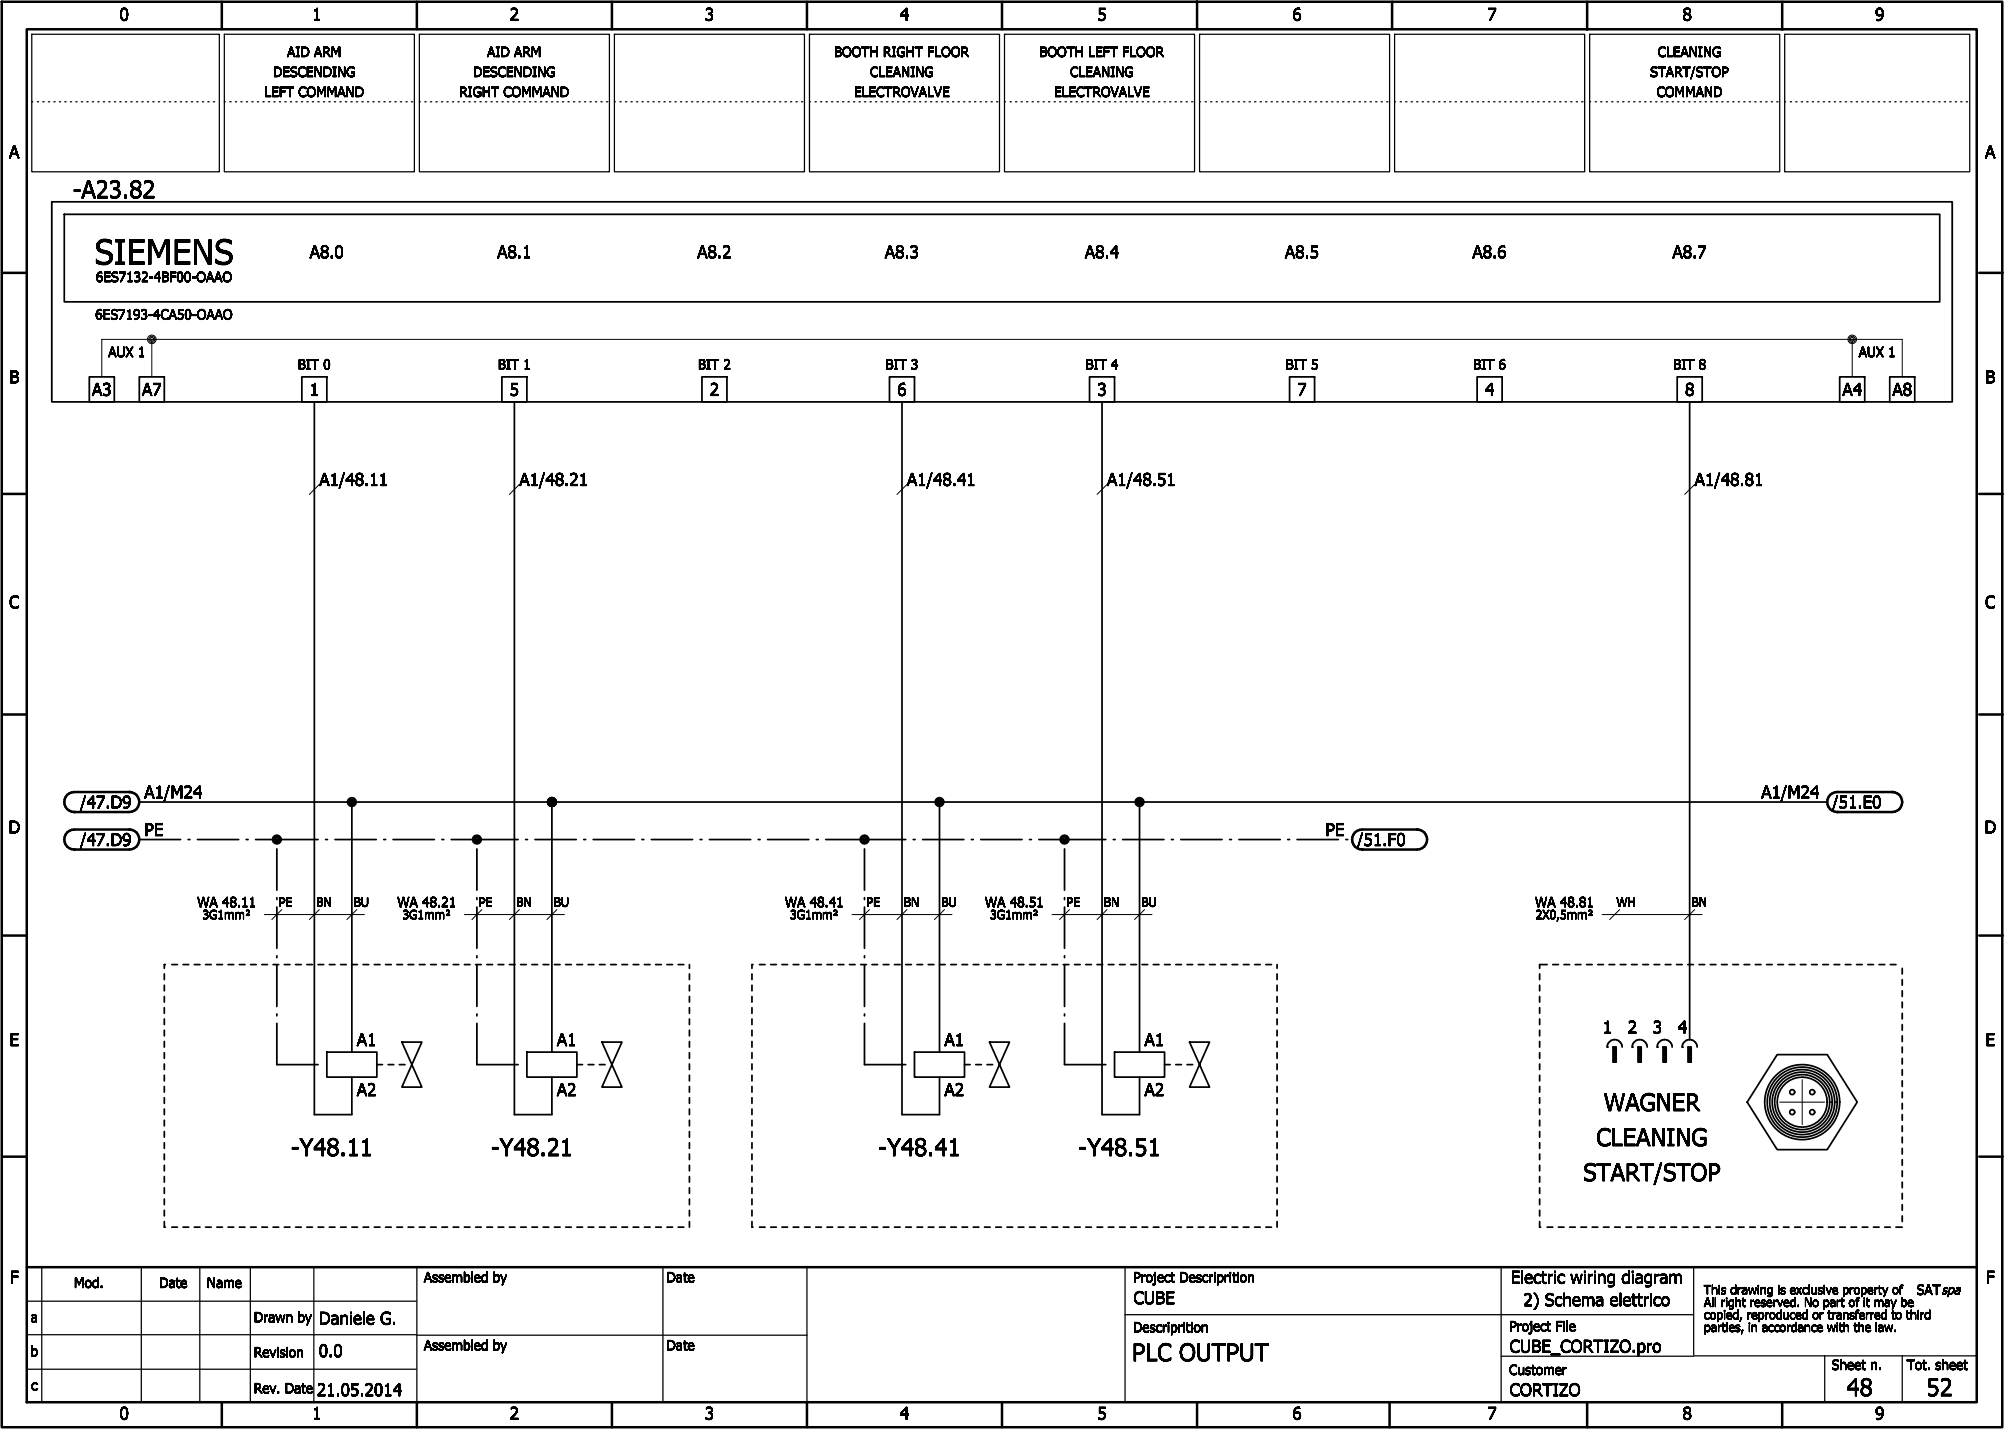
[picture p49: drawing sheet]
<svg xmlns="http://www.w3.org/2000/svg" width="401mm" height="286mm" viewBox="0 0 401 286" stroke-linecap="round" stroke-linejoin="round" font-family="sans-serif">
<defs><g id="words">
<text font-size="5" x="18.9" y="52.8">SIEMENS</text>
<g font-size="3.5">
<text x="14.6" y="39.6">-A23.82</text>
<text x="320.7" y="222.1">WAGNER</text>
<text x="58.2" y="231.1">-Y48.11</text>
<text x="98.2" y="231.1">-Y48.21</text>
<text x="175.7" y="231.1">-Y48.41</text>
<text x="215.7" y="231.1">-Y48.51</text>
<text x="319.2" y="229.1">CLEANING</text>
<text x="316.6" y="236.1">START/STOP</text>
<text x="226.4" y="272.1">PLC OUTPUT</text>
<text x="369.2" y="279.1">48</text>
<text x="385.2" y="279.1">52</text>
</g>
<g font-size="2.5">
<text x="23.9" y="4.1">0</text>
<text x="62.4" y="4.1">1</text>
<text x="101.9" y="4.1">2</text>
<text x="140.9" y="4.1">3</text>
<text x="179.9" y="4.1">4</text>
<text x="219.4" y="4.1">5</text>
<text x="258.4" y="4.1">6</text>
<text x="297.4" y="4.1">7</text>
<text x="336.4" y="4.1">8</text>
<text x="374.9" y="4.1">9</text>
<text x="1.8" y="31.6">A</text>
<text x="396.9" y="31.6">A</text>
<text x="61.9" y="51.6">A8.0</text>
<text x="99.4" y="51.6">A8.1</text>
<text x="139.4" y="51.6">A8.2</text>
<text x="176.9" y="51.6">A8.3</text>
<text x="216.9" y="51.6">A8.4</text>
<text x="256.9" y="51.6">A8.5</text>
<text x="294.4" y="51.6">A8.6</text>
<text x="334.4" y="51.6">A8.7</text>
<text x="1.9" y="76.6">B</text>
<text x="397" y="76.6">B</text>
<text x="18.4" y="79.1">A3</text>
<text x="28.4" y="79.1">A7</text>
<text x="61.9" y="79.1">1</text>
<text x="101.9" y="79.1">5</text>
<text x="141.9" y="79.1">2</text>
<text x="179.4" y="79.1">6</text>
<text x="219.4" y="79.1">3</text>
<text x="259.4" y="79.1">7</text>
<text x="296.9" y="79.1">4</text>
<text x="336.9" y="79.1">8</text>
<text x="368.4" y="79.1">A4</text>
<text x="378.4" y="79.1">A8</text>
<text x="63.9" y="97.1">A1/48.11</text>
<text x="103.9" y="97.1">A1/48.21</text>
<text x="181.4" y="97.1">A1/48.41</text>
<text x="221.4" y="97.1">A1/48.51</text>
<text x="338.9" y="97.1">A1/48.81</text>
<text x="1.8" y="121.6">C</text>
<text x="396.9" y="121.6">C</text>
<text x="16" y="161.6">/47.D9</text>
<text x="28.9" y="159.6">A1/M24</text>
<text x="352.2" y="159.6">A1/M24</text>
<text x="366.4" y="161.6">/51.E0</text>
<text x="1.7" y="166.6">D</text>
<text x="28.9" y="167.1">PE</text>
<text x="265" y="167.1">PE</text>
<text x="396.8" y="166.6">D</text>
<text x="16" y="169.1">/47.D9</text>
<text x="271.4" y="169.1">/51.F0</text>
<text x="1.9" y="209.1">E</text>
<text x="71.4" y="209.1">A1</text>
<text x="111.4" y="209.1">A1</text>
<text x="188.9" y="209.1">A1</text>
<text x="228.9" y="209.1">A1</text>
<text x="320.5" y="206.6">1</text>
<text x="325.5" y="206.6">2</text>
<text x="330.5" y="206.6">3</text>
<text x="335.5" y="206.6">4</text>
<text x="397" y="209.1">E</text>
<text x="71.4" y="219.1">A2</text>
<text x="111.4" y="219.1">A2</text>
<text x="188.9" y="219.1">A2</text>
<text x="228.9" y="219.1">A2</text>
<text x="2" y="256.6">F</text>
<text x="302.1" y="256.6">Electric wiring diagram</text>
<text x="397.1" y="256.6">F</text>
<text x="226.7" y="260.7">CUBE</text>
<text x="304.6" y="261.1">2) Schema elettrico</text>
<text x="63.8" y="264.8">Daniele G.</text>
<text x="63.8" y="271.3">0.0</text>
<text x="301.9" y="270.4">CUBE_CORTIZO.pro</text>
<text x="63.4" y="279.1">21.05.2014</text>
<text x="301.9" y="279.1">CORTIZO</text>
<text x="23.9" y="283.8">0</text>
<text x="62.4" y="283.8">1</text>
<text x="101.9" y="283.8">2</text>
<text x="140.9" y="283.8">3</text>
<text x="179.9" y="283.8">4</text>
<text x="219.4" y="283.8">5</text>
<text x="258.4" y="283.8">6</text>
<text x="297.4" y="283.8">7</text>
<text x="336.4" y="283.8">8</text>
<text x="374.9" y="283.8">9</text>
</g>
<g font-size="2">
<text x="57.4" y="11.4">AID ARM</text>
<text x="97.4" y="11.4">AID ARM</text>
<text x="166.8" y="11.4">BOOTH RIGHT FLOOR</text>
<text x="207.8" y="11.4">BOOTH LEFT FLOOR</text>
<text x="331.5" y="11.4">CLEANING</text>
<text x="54.6" y="15.4">DESCENDING</text>
<text x="94.6" y="15.4">DESCENDING</text>
<text x="174" y="15.4">CLEANING</text>
<text x="214" y="15.4">CLEANING</text>
<text x="330" y="15.4">START/STOP</text>
<text x="52.9" y="19.3">LEFT COMMAND</text>
<text x="91.8" y="19.3">RIGHT COMMAND</text>
<text x="170.8" y="19.3">ELECTROVALVE</text>
<text x="210.8" y="19.3">ELECTROVALVE</text>
<text x="331.3" y="19.3">COMMAND</text>
<text x="19.2" y="56.4">6ES7132-4BF00-OAAO</text>
<text x="19.1" y="63.9">6ES7193-4CA50-OAAO</text>
<text x="21.7" y="71.4">AUX 1</text>
<text x="371.7" y="71.4">AUX 1</text>
<text x="59.6" y="73.9">BIT 0</text>
<text x="99.6" y="73.9">BIT 1</text>
<text x="139.6" y="73.9">BIT 2</text>
<text x="177.1" y="73.9">BIT 3</text>
<text x="217.1" y="73.9">BIT 4</text>
<text x="257.1" y="73.9">BIT 5</text>
<text x="294.6" y="73.9">BIT 6</text>
<text x="334.6" y="73.9">BIT 8</text>
<text x="39.4" y="181.4">WA 48.11</text>
<text x="79.4" y="181.4">WA 48.21</text>
<text x="156.9" y="181.4">WA 48.41</text>
<text x="196.9" y="181.4">WA 48.51</text>
<text x="306.9" y="181.4">WA 48.81</text>
<text x="14.8" y="257.5">Mod.</text>
<text x="31.8" y="257.5">Date</text>
<text x="41.4" y="257.5">Name</text>
<text x="84.8" y="256.4">Assembled by</text>
<text x="133.3" y="256.4">Date</text>
<text x="226.6" y="256.4">Project Descriprition</text>
<text x="383.3" y="258.9">SATspa</text>
<text x="6.2" y="264.4">a</text>
<text x="50.8" y="264.4">Drawn by</text>
<text x="84.8" y="270">Assembled by</text>
<text x="133.3" y="270">Date</text>
<text x="226.6" y="266.4">Descriprition</text>
<text x="301.8" y="266.1">Project File</text>
<text x="6.1" y="271.2">b</text>
<text x="50.8" y="271.3">Revision</text>
<text x="301.8" y="274.9">Customer</text>
<text x="366.3" y="273.9">Sheet n.</text>
<text x="381.3" y="273.9">Tot. sheet</text>
<text x="6.2" y="278">c</text>
<text x="50.8" y="278.5">Rev. Date</text>
</g>
<g font-size="1.8">
<text x="40.5" y="183.8">3G1mm²</text>
<text x="55.7" y="181.3">PE</text>
<text x="63.2" y="181.3">BN</text>
<text x="70.7" y="181.3">BU</text>
<text x="80.5" y="183.8">3G1mm²</text>
<text x="95.7" y="181.3">PE</text>
<text x="103.2" y="181.3">BN</text>
<text x="110.7" y="181.3">BU</text>
<text x="158" y="183.8">3G1mm²</text>
<text x="173.2" y="181.3">PE</text>
<text x="180.7" y="181.3">BN</text>
<text x="188.2" y="181.3">BU</text>
<text x="198" y="183.8">3G1mm²</text>
<text x="213.2" y="181.3">PE</text>
<text x="220.7" y="181.3">BN</text>
<text x="228.2" y="181.3">BU</text>
<text x="307.1" y="183.8">2X0,5mm²</text>
<text x="323.2" y="181.3">WH</text>
<text x="338.2" y="181.3">BN</text>
<text x="340.7" y="258.8">This drawing is exclusive property of</text>
<text x="340.7" y="261.3">All right reserved. No part of it may be</text>
<text x="340.7" y="263.8">copied, reproduced or transferred to third</text>
<text x="340.7" y="266.3">parties, in accordance with the law.</text>
</g>
</g></defs>
<g fill="none" stroke="#000" stroke-width=".35">
<path d="M10.4 40.4h380v40h-380zM12.9 42.9h375v17.4h-375zM17.9 75.3h5v5.1h-5zM27.9 75.3h5v5.1h-5zM60.4 75.3h5v5.1h-5zM100.4 75.3h5v5.1h-5zM140.4 75.3h5v5.1h-5zM177.9 75.3h5v5.1h-5zM217.9 75.3h5v5.1h-5zM257.9 75.3h5v5.1h-5zM295.4 75.3h5v5.1h-5zM335.4 75.3h5v5.1h-5z"/>
<path d="M367.9 75.3h5v5.1h-5zM377.9 75.3h5v5.1h-5zM62.9 80.4v142.4h7.5v-7.5M102.9 80.4v142.4h7.5v-7.5M180.4 80.4v142.4h7.5v-7.5M220.4 80.4v142.4h7.5v-7.5M337.9 80.4v127.4M27.9 160.4h337.5M27.9 167.9h8.2M37.6 167.9h.4M39.5 167.9h8.2M49.2 167.9h.4"/>
<path d="M51.1 167.9h12.5M55.4 167.9v.3M55.4 169.7v8.3M55.4 179.5v.3M65.1 167.9h.4M67 167.9h8.2M70.4 160.4v50M76.7 167.9h.4M78.6 167.9h8.3M88.4 167.9h.3M90.2 167.9h13.4M95.4 167.9v.3"/>
<path d="M95.4 169.7v8.3M95.4 179.5v.3M105.1 167.9h.4M107 167.9h8.2M110.4 160.4v50M116.7 167.9h.4M118.6 167.9h8.3M128.4 167.9h.3M130.2 167.9h8.3M140 167.9h.4M141.9 167.9h8.2M151.6 167.9h.4"/>
<path d="M153.5 167.9h8.2M163.2 167.9h.4M165.1 167.9h16M172.9 167.9v.3M172.9 169.7v8.3M172.9 179.5v.3M182.6 167.9h.4M184.5 167.9h8.2M187.9 160.4v50M194.2 167.9h.4M196.1 167.9h8.3M205.9 167.9h.3"/>
<path d="M207.7 167.9h13.4M212.9 167.9v.3M212.9 169.7v8.3M212.9 179.5v.3M222.6 167.9h.4M224.5 167.9h8.2M227.9 160.4v50M234.2 167.9h.4M236.1 167.9h8.3M245.9 167.9h.3M247.7 167.9h8.3M257.5 167.9h.4"/>
<path d="M259.4 167.9h8.2M269.1 167.9h.4M32.9 192.9v.7M32.9 194.7v1.2M32.9 197v1.1M32.9 199.2v1.2M34.4 192.9h1.1M36.6 192.9h1.1M38.9 192.9h1.1M41.1 192.9h1.1M43.4 192.9h1.1M45.6 192.9h1.1"/>
<path d="M47.9 192.9h1.1M50.1 192.9h1.1M52.4 192.9h1.1M54.6 192.9h1.1M55.4 181.4v8.2M55.4 191.1v.4M55.4 193v8.2M56.9 192.9h1.1M59.1 192.9h1.1M61.4 192.9h1.1M63.6 192.9h1.1M65.9 192.9h1.1"/>
<path d="M68.1 192.9h1.1M70.4 192.9h1.1M72.6 192.9h1.1M74.9 192.9h1.1M77.1 192.9h1.1M79.4 192.9h1.1M81.6 192.9h1.1M83.9 192.9h1.1M86.1 192.9h1.1M88.4 192.9h1.1M90.6 192.9h1.1M92.9 192.9h1.1"/>
<path d="M95.1 192.9h1.1M95.4 181.4v8.2M95.4 191.1v.4M95.4 193v8.2M97.4 192.9h1.1M99.6 192.9h1.1M101.9 192.9h1.1M104.1 192.9h1.1M106.4 192.9h1.1M108.6 192.9h1.1M110.9 192.9h1.1M113.1 192.9h1.1"/>
<path d="M115.4 192.9h1.1M117.6 192.9h1.1M119.9 192.9h1.1M122.1 192.9h1.1M124.4 192.9h1.1M126.6 192.9h1.1M128.9 192.9h1.1M131.1 192.9h1.1M133.4 192.9h1.1M135.6 192.9h1.1M137.9 192.9v.7M137.9 194.7v1.2"/>
<path d="M137.9 197v1.1M137.9 199.2v1.2M150.4 192.9v.7M150.4 194.7v1.2M150.4 197v1.1M150.4 199.2v1.2M151.9 192.9h1.1M154.1 192.9h1.1M156.4 192.9h1.1M158.6 192.9h1.1M160.9 192.9h1.1M163.1 192.9h1.1"/>
<path d="M165.4 192.9h1.1M167.6 192.9h1.1M169.9 192.9h1.1M172.1 192.9h1.1M172.9 181.4v8.2M172.9 191.1v.4M172.9 193v8.2M174.4 192.9h1.1M176.6 192.9h1.1M178.9 192.9h1.1M181.1 192.9h1.1M183.4 192.9h1.1"/>
<path d="M185.6 192.9h1.1M187.9 192.9h1.1M190.1 192.9h1.1M192.4 192.9h1.1M194.6 192.9h1.1M196.9 192.9h1.1M199.1 192.9h1.1M201.4 192.9h1.1M203.6 192.9h1.1M205.9 192.9h1.1M208.1 192.9h1.1M210.4 192.9h1.1"/>
<path d="M212.6 192.9h1.1M212.9 181.4v8.2M212.9 191.1v.4M212.9 193v8.2M214.9 192.9h1.1M217.1 192.9h1.1M219.4 192.9h1.1M221.6 192.9h1.1M223.9 192.9h1.1M226.1 192.9h1.1M228.4 192.9h1.1M230.6 192.9h1.1"/>
<path d="M232.9 192.9h1.1M235.1 192.9h1.1M237.4 192.9h1.1M239.6 192.9h1.1M241.9 192.9h1.1M244.1 192.9h1.1M246.4 192.9h1.1M248.6 192.9h1.1M250.9 192.9h1.1M253.1 192.9h1.1M255.4 192.9v.7M255.4 194.7v1.2"/>
<path d="M255.4 197v1.1M255.4 199.2v1.2M307.9 194.7v1.2M307.9 197v1.1M307.9 199.2v1.2M309.4 192.9h-1.5v.7M310.5 192.9h1.1M312.7 192.9h1.2M315 192.9h1.1M317.2 192.9h1.2M319.5 192.9h1.1M321.7 192.9h1.2"/>
<path d="M324 192.9h1.1M326.2 192.9h1.2M328.5 192.9h1.1M330.7 192.9h1.2M333 192.9h1.1M335.2 192.9h1.2M337.5 192.9h1.1M339.7 192.9h1.2M342 192.9h1.1M344.2 192.9h1.2M346.5 192.9h1.1M348.7 192.9h1.2"/>
<path d="M351 192.9h1.1M353.2 192.9h1.2M355.5 192.9h1.1M357.7 192.9h1.2M360 192.9h1.1M362.2 192.9h1.2M364.5 192.9h1.1M366.7 192.9h1.2M369 192.9h1.1M371.2 192.9h1.2M373.5 192.9h1.1M375.7 192.9h1.2"/>
<path d="M378 192.9h1.1M380.4 193.6v1.1M380.4 195.9v1.1M380.4 198.1v1.1M32.9 201.5v1.1M32.9 203.7v1.2M32.9 206v1.1M32.9 208.2v1.2M32.9 210.5v1.1M32.9 212.7v1.2M32.9 215v1.1M32.9 217.2v1.2"/>
<path d="M32.9 219.5v1.1M55.4 204.6v8.3h8.2M55.4 202.7v.4M65.4 210.4h10v4.9h-10zM75.4 212.9h1.1M77.6 212.9h1.1M79.9 212.9h1.1M80.4 208.4l4 8.9h-4l4-8.9zM95.4 204.6v8.3h8.2M95.4 202.7v.4M105.4 210.4h10v4.9h-10zM115.4 212.9h1.1"/>
<path d="M117.6 212.9h1.1M119.9 212.9h1.1M120.4 208.4l4 8.9h-4l4-8.9zM137.9 201.5v1.1M137.9 203.7v1.2M137.9 206v1.1M137.9 208.2v1.2M137.9 210.5v1.1M137.9 212.7v1.2M137.9 215v1.1M137.9 217.2v1.2M137.9 219.5v1.1"/>
<path d="M150.4 201.5v1.1M150.4 203.7v1.2M150.4 206v1.1M150.4 208.2v1.2M150.4 210.5v1.1M150.4 212.7v1.2M150.4 215v1.1M150.4 217.2v1.2M150.4 219.5v1.1M172.9 204.6v8.3h8.2M172.9 202.7v.4M182.9 210.4h10v4.9h-10z"/>
<path d="M192.9 212.9h1.1M195.1 212.9h1.1M197.4 212.9h1.1M197.9 208.4l4 8.9h-4l4-8.9zM212.9 204.6v8.3h8.2M212.9 202.7v.4M222.9 210.4h10v4.9h-10zM232.9 212.9h1.1M235.1 212.9h1.1M237.4 212.9h1.1M237.9 208.4l4 8.9h-4l4-8.9zM255.4 201.5v1.1"/>
<path d="M255.4 203.7v1.2M255.4 206v1.1M255.4 208.2v1.2M255.4 210.5v1.1M255.4 212.7v1.2M255.4 215v1.1M255.4 217.2v1.2M255.4 219.5v1.1M307.9 201.5v1.1M307.9 203.7v1.2M307.9 206v1.1M307.9 208.2v1.2"/>
<path d="M307.9 210.5v1.1M307.9 212.7v1.2M307.9 215v1.1M307.9 217.2v1.2M307.9 219.5v1.1M321.4 209.4a1.5 1.5 0 0 1 1.5-1.6 1.5 1.5 0 0 1 1.5 1.6M322.6 209.4h.6v3h-.6zM322.6 212.4h.6M322.6 212.1h.6M322.6 211.9h.6M322.6 211.6h.6M322.6 211.4h.6"/>
<path d="M322.6 211.1h.6M322.6 210.9h.6M322.6 210.6h.6M322.6 210.4h.6M322.6 210.1h.6M322.6 209.8h.6M322.6 209.6h.6M322.6 209.4h.6M326.4 209.4a1.5 1.5 0 0 1 1.5-1.6 1.5 1.5 0 0 1 1.5 1.6M327.6 209.4h.6v3h-.6zM327.6 212.4h.6M327.6 212.1h.6"/>
<path d="M327.6 211.9h.6M327.6 211.6h.6M327.6 211.4h.6M327.6 211.1h.6M327.6 210.9h.6M327.6 210.6h.6M327.6 210.4h.6M327.6 210.1h.6M327.6 209.8h.6M327.6 209.6h.6M327.6 209.4h.6M331.4 209.4a1.5 1.5 0 0 1 1.5-1.6 1.5 1.5 0 0 1 1.5 1.6"/>
<path d="M332.6 209.4h.6v3h-.6zM332.6 212.4h.6M332.6 212.1h.6M332.6 211.9h.6M332.6 211.6h.6M332.6 211.4h.6M332.6 211.1h.6M332.6 210.9h.6M332.6 210.6h.6M332.6 210.4h.6M332.6 210.1h.6M332.6 209.8h.6"/>
<path d="M332.6 209.6h.6M332.6 209.4h.6M337.6 209.4h.6v3h-.6zM337.6 212.4h.6M337.6 212.1h.6M337.6 211.9h.6M337.6 211.6h.6M337.6 211.4h.6M337.6 211.1h.6M337.6 210.9h.6M337.6 210.6h.6M337.6 210.4h.6"/>
<path d="M337.6 210.1h.6M337.6 209.8h.6M337.6 209.6h.6M337.6 209.4h.6M337.9 207.8a1.54 1.54 0 0 1 1.5 1.6M337.9 207.8a1.54 1.54 0 0 0-1.5 1.6M355.4 210.9h10l6 9.5-6 9.5h-10l-6-9.5zM380.4 200.4v1.1M380.4 202.6v1.1M380.4 204.9v1.1M380.4 207.1v1.1M380.4 209.4v1.1"/>
<path d="M380.4 211.6v1.1M380.4 213.9v1.1M380.4 216.1v1.1M380.4 218.4v1.1M32.9 221.7v1.1M32.9 224v1.1M32.9 226.2v1.2M32.9 228.5v1.1M32.9 230.7v1.2M32.9 233v1.1M32.9 235.2v1.2M32.9 237.5v1.1"/>
<path d="M32.9 239.7v1.2M137.9 221.7v1.1M137.9 224v1.1M137.9 226.2v1.2M137.9 228.5v1.1M137.9 230.7v1.2M137.9 233v1.1M137.9 235.2v1.2M137.9 237.5v1.1M137.9 239.7v1.2M150.4 221.7v1.1M150.4 224v1.1"/>
<path d="M150.4 226.2v1.2M150.4 228.5v1.1M150.4 230.7v1.2M150.4 233v1.1M150.4 235.2v1.2M150.4 237.5v1.1M150.4 239.7v1.2M255.4 221.7v1.1M255.4 224v1.1M255.4 226.2v1.2M255.4 228.5v1.1M255.4 230.7v1.2"/>
<path d="M255.4 233v1.1M255.4 235.2v1.2M255.4 237.5v1.1M255.4 239.7v1.2M307.9 221.7v1.1M307.9 224v1.1M307.9 226.2v1.2M307.9 228.5v1.1M307.9 230.7v1.2M307.9 233v1.1M307.9 235.2v1.2M307.9 237.5v1.1"/>
<path d="M307.9 239.7v1.2M380.4 220.6v1.1M380.4 222.8v1.2M380.4 225.1v1.1M380.4 227.4v1.1M380.4 229.6v1.1M380.4 231.9v1.1M380.4 234.1v1.1M380.4 236.4v1.1M380.4 238.6v1.1M32.9 242v1.1M32.9 244.2v1.1"/>
<path d="M34.4 245.3h1.1M36.6 245.3h1.1M38.9 245.3h1.1M41.1 245.3h1.1M43.4 245.3h1.1M45.6 245.3h1.1M47.9 245.3h1.1M50.1 245.3h1.1M52.4 245.3h1.1M54.6 245.3h1.1M56.9 245.3h1.1M59.1 245.3h1.1"/>
<path d="M61.4 245.3h1.1M63.6 245.3h1.1M65.9 245.3h1.1M68.1 245.3h1.1M70.4 245.3h1.1M72.6 245.3h1.1M74.9 245.3h1.1M77.1 245.3h1.1M79.4 245.3h1.1M81.6 245.3h1.1M83.9 245.3h1.1M86.1 245.3h1.1"/>
<path d="M88.4 245.3h1.1M90.6 245.3h1.1M92.9 245.3h1.1M95.1 245.3h1.1M97.4 245.3h1.1M99.6 245.3h1.1M101.9 245.3h1.1M104.1 245.3h1.1M106.4 245.3h1.1M108.6 245.3h1.1M110.9 245.3h1.1M113.1 245.3h1.1"/>
<path d="M115.4 245.3h1.1M117.6 245.3h1.1M119.9 245.3h1.1M122.1 245.3h1.1M124.4 245.3h1.1M126.6 245.3h1.1M128.9 245.3h1.1M131.1 245.3h1.1M133.4 245.3h1.1M135.6 245.3h1.1M137.9 242v1.1M137.9 244.2v1.1"/>
<path d="M150.4 242v1.1M150.4 244.2v1.1M151.9 245.3h1.1M154.1 245.3h1.1M156.4 245.3h1.1M158.6 245.3h1.1M160.9 245.3h1.1M163.1 245.3h1.1M165.4 245.3h1.1M167.6 245.3h1.1M169.9 245.3h1.1M172.1 245.3h1.1"/>
<path d="M174.4 245.3h1.1M176.6 245.3h1.1M178.9 245.3h1.1M181.1 245.3h1.1M183.4 245.3h1.1M185.6 245.3h1.1M187.9 245.3h1.1M190.1 245.3h1.1M192.4 245.3h1.1M194.6 245.3h1.1M196.9 245.3h1.1M199.1 245.3h1.1"/>
<path d="M201.4 245.3h1.1M203.6 245.3h1.1M205.9 245.3h1.1M208.1 245.3h1.1M210.4 245.3h1.1M212.6 245.3h1.1M214.9 245.3h1.1M217.1 245.3h1.1M219.4 245.3h1.1M221.6 245.3h1.1M223.9 245.3h1.1M226.1 245.3h1.1"/>
<path d="M228.4 245.3h1.1M230.6 245.3h1.1M232.9 245.3h1.1M235.1 245.3h1.1M237.4 245.3h1.1M239.6 245.3h1.1M241.9 245.3h1.1M244.1 245.3h1.1M246.4 245.3h1.1M248.6 245.3h1.1M250.9 245.3h1.1M253.1 245.3h1.1"/>
<path d="M255.4 242v1.1M255.4 244.2v1.1M307.9 242v1.1M307.9 244.2v1.1M309.4 245.3h1.1M311.6 245.3h1.1M313.9 245.3h1.1M316.1 245.3h1.1M318.4 245.3h1.1M320.6 245.3h1.1M322.9 245.3h1.1M325.1 245.3h1.1"/>
<path d="M327.4 245.3h1.1M329.6 245.3h1.1M331.9 245.3h1.1M334.1 245.3h1.1M336.4 245.3h1.1M338.6 245.3h1.1M340.9 245.3h1.1M343.1 245.3h1.1M345.4 245.3h1.1M347.6 245.3h1.1M349.9 245.3h1.1M352.1 245.3h1.1"/>
<path d="M354.4 245.3h1.1M356.6 245.3h1.1M358.9 245.3h1.1M361.1 245.3h1.1M363.4 245.3h1.1M365.6 245.3h1.1M367.9 245.3h1.1M370.1 245.3h1.1M372.4 245.3h1.1M374.6 245.3h1.1M376.9 245.3h1.1M379.1 245.3h1.3"/>
<path d="M380.4 240.9v1.1M380.4 243.1v1.1"/>
<circle cx="55.4" cy="167.9" r=".38"/>
<circle cx="55.4" cy="167.8" r=".63"/>
<circle cx="55.4" cy="167.9" r=".88"/>
<circle cx="70.4" cy="160.4" r=".38"/>
<circle cx="70.4" cy="160.3" r=".63"/>
<circle cx="70.4" cy="160.4" r=".88"/>
<circle cx="95.4" cy="167.9" r=".88"/>
<circle cx="95.4" cy="167.9" r=".37"/>
<circle cx="95.4" cy="167.8" r=".62"/>
<circle cx="110.4" cy="160.4" r=".88"/>
<circle cx="110.4" cy="160.4" r=".37"/>
<circle cx="110.4" cy="160.3" r=".62"/>
<circle cx="172.9" cy="167.9" r=".38"/>
<circle cx="172.9" cy="167.8" r=".63"/>
<circle cx="172.9" cy="167.9" r=".88"/>
<circle cx="187.9" cy="160.4" r=".38"/>
<circle cx="187.9" cy="160.3" r=".63"/>
<circle cx="187.9" cy="160.4" r=".88"/>
<circle cx="212.9" cy="167.9" r=".88"/>
<circle cx="212.9" cy="167.8" r=".62"/>
<circle cx="212.9" cy="167.9" r=".38"/>
<circle cx="227.9" cy="160.4" r=".88"/>
<circle cx="227.9" cy="160.4" r=".37"/>
<circle cx="227.9" cy="160.3" r=".62"/>
<circle cx="358.4" cy="218.4" r=".5"/>
<circle cx="362.4" cy="218.4" r=".5"/>
<circle cx="358.4" cy="222.4" r=".5"/>
<circle cx="360.4" cy="220.4" r="7"/>
<circle cx="360.4" cy="220.4" r="7.5"/>
<circle cx="360.4" cy="220.4" r="6"/>
<circle cx="360.4" cy="220.4" r="5.5"/>
<circle cx="360.4" cy="220.4" r="6.5"/>
<circle cx="360.4" cy="220.4" r="5"/>
<circle cx="362.4" cy="222.4" r=".5"/>
</g>
<g fill="#000">
<circle cx="25.9" cy="158.4" r=".25"/>
<circle cx="378.4" cy="158.4" r=".25"/>
<circle cx="14.9" cy="169.9" r=".25"/>
<circle cx="14.9" cy="162.4" r=".25"/>
<circle cx="25.9" cy="165.9" r=".25"/>
<circle cx="272.4" cy="169.9" r=".25"/>
<circle cx="283.4" cy="165.9" r=".25"/>
<circle cx="367.4" cy="162.4" r=".25"/>
<circle cx="32.9" cy="192.9" r=".17"/>
<circle cx="150.4" cy="192.9" r=".17"/>
<circle cx="321.4" cy="209.4" r=".17"/>
<circle cx="326.4" cy="209.4" r=".17"/>
<circle cx="331.4" cy="209.4" r=".17"/>
<circle cx="336.4" cy="209.4" r=".17"/>
<circle cx="32.9" cy="245.3" r=".17"/>
<circle cx="150.4" cy="245.3" r=".17"/>
<circle cx="307.9" cy="245.3" r=".17"/>
</g>
<g fill="none" stroke="#000" stroke-width=".25">
<path d="M6.4 6.9h37.5v27.4h-37.5zM44.9 6.9h38v27.4h-38zM83.9 6.9h38v27.4h-38zM122.9 6.9h38v27.4h-38zM161.9 6.9h38v27.4h-38zM200.9 6.9h38v27.4h-38zM239.9 6.9h38v27.4h-38zM278.9 6.9h38v27.4h-38zM317.9 6.9h38v27.4h-38zM356.9 6.9h37v27.4h-37zM6.4 20.4h.1M7.5 20.4h.2"/>
<path d="M8.6 20.4h.2M9.7 20.4h.2M10.8 20.4h.2M11.9 20.4h.2M13 20.4h.2M14.1 20.4h.2M15.2 20.4h.2M16.3 20.4h.2M17.4 20.4h.2M18.5 20.4h.2M19.6 20.4h.2M20.7 20.4h.2"/>
<path d="M21.8 20.4h.2M22.9 20.4h.2M24 20.4h.2M25.1 20.4h.2M26.2 20.4h.2M27.3 20.4h.2M28.4 20.4h.2M29.5 20.4h.2M30.6 20.4h.2M31.7 20.4h.2M32.8 20.4h.2M33.9 20.4h.2"/>
<path d="M35 20.4h.2M36.1 20.4h.2M37.2 20.4h.2M38.3 20.4h.2M39.4 20.4h.2M40.5 20.4h.2M41.6 20.4h.2M42.7 20.4h.2M44.9 20.4h.1M46 20.4h.2M47.1 20.4h.2M48.2 20.4h.2"/>
<path d="M49.3 20.4h.2M50.4 20.4h.2M51.5 20.4h.2M52.6 20.4h.2M53.7 20.4h.2M54.8 20.4h.2M55.9 20.4h.2M57 20.4h.2M58.1 20.4h.2M59.2 20.4h.2M60.3 20.4h.2M61.4 20.4h.2"/>
<path d="M62.5 20.4h.2M63.6 20.4h.2M64.7 20.4h.2M65.8 20.4h.2M66.9 20.4h.2M68 20.4h.2M69.1 20.4h.2M70.2 20.4h.2M71.3 20.4h.2M72.4 20.4h.2M73.5 20.4h.2M74.6 20.4h.2"/>
<path d="M75.7 20.4h.2M76.8 20.4h.2M77.9 20.4h.2M79 20.4h.2M80.1 20.4h.2M81.2 20.4h.2M82.3 20.4h.2M83.9 20.4h.1M85 20.4h.2M86.1 20.4h.2M87.2 20.4h.2M88.3 20.4h.2"/>
<path d="M89.4 20.4h.2M90.5 20.4h.2M91.6 20.4h.2M92.7 20.4h.2M93.8 20.4h.2M94.9 20.4h.2M96 20.4h.2M97.1 20.4h.2M98.2 20.4h.2M99.3 20.4h.2M100.4 20.4h.2M101.5 20.4h.2"/>
<path d="M102.6 20.4h.2M103.7 20.4h.2M104.8 20.4h.2M105.9 20.4h.2M107 20.4h.2M108.1 20.4h.2M109.2 20.4h.2M110.3 20.4h.2M111.4 20.4h.2M112.5 20.4h.2M113.6 20.4h.2M114.7 20.4h.2"/>
<path d="M115.8 20.4h.2M116.9 20.4h.2M118 20.4h.2M119.1 20.4h.2M120.2 20.4h.2M121.3 20.4h.2M122.9 20.4h.1M124 20.4h.2M125.1 20.4h.2M126.2 20.4h.2M127.3 20.4h.2M128.4 20.4h.2"/>
<path d="M129.5 20.4h.2M130.6 20.4h.2M131.7 20.4h.2M132.8 20.4h.2M133.9 20.4h.2M135 20.4h.2M136.1 20.4h.2M137.2 20.4h.2M138.3 20.4h.2M139.4 20.4h.2M140.5 20.4h.2M141.6 20.4h.2"/>
<path d="M142.7 20.4h.2M143.8 20.4h.2M144.9 20.4h.2M146 20.4h.2M147.1 20.4h.2M148.2 20.4h.2M149.3 20.4h.2M150.4 20.4h.2M151.5 20.4h.2M152.6 20.4h.2M153.7 20.4h.2M154.8 20.4h.2"/>
<path d="M155.9 20.4h.2M157 20.4h.2M158.1 20.4h.2M159.2 20.4h.2M160.3 20.4h.2M161.9 20.4h.1M163 20.4h.2M164.1 20.4h.2M165.2 20.4h.2M166.3 20.4h.2M167.4 20.4h.2M168.5 20.4h.2"/>
<path d="M169.6 20.4h.2M170.7 20.4h.2M171.8 20.4h.2M172.9 20.4h.2M174 20.4h.2M175.1 20.4h.2M176.2 20.4h.2M177.3 20.4h.2M178.4 20.4h.2M179.5 20.4h.2M180.6 20.4h.2M181.7 20.4h.2"/>
<path d="M182.8 20.4h.2M183.9 20.4h.2M185 20.4h.2M186.1 20.4h.2M187.2 20.4h.2M188.3 20.4h.2M189.4 20.4h.2M190.5 20.4h.2M191.6 20.4h.2M192.7 20.4h.2M193.8 20.4h.2M194.9 20.4h.2"/>
<path d="M196 20.4h.2M197.1 20.4h.2M198.2 20.4h.2M199.3 20.4h.2M200.9 20.4h.1M202 20.4h.2M203.1 20.4h.2M204.2 20.4h.2M205.3 20.4h.2M206.4 20.4h.2M207.5 20.4h.2M208.6 20.4h.2"/>
<path d="M209.7 20.4h.2M210.8 20.4h.2M211.9 20.4h.2M213 20.4h.2M214.1 20.4h.2M215.2 20.4h.2M216.3 20.4h.2M217.4 20.4h.2M218.5 20.4h.2M219.6 20.4h.2M220.7 20.4h.2M221.8 20.4h.2"/>
<path d="M222.9 20.4h.2M224 20.4h.2M225.1 20.4h.2M226.2 20.4h.2M227.3 20.4h.2M228.4 20.4h.2M229.5 20.4h.2M230.6 20.4h.2M231.7 20.4h.2M232.8 20.4h.2M233.9 20.4h.2M235 20.4h.2"/>
<path d="M236.1 20.4h.2M237.2 20.4h.2M238.3 20.4h.2M239.9 20.4h.1M241 20.4h.2M242.1 20.4h.2M243.2 20.4h.2M244.3 20.4h.2M245.4 20.4h.2M246.5 20.4h.2M247.6 20.4h.2M248.7 20.4h.2"/>
<path d="M249.8 20.4h.2M250.9 20.4h.2M252 20.4h.2M253.1 20.4h.2M254.2 20.4h.2M255.3 20.4h.2M256.4 20.4h.2M257.5 20.4h.2M258.6 20.4h.2M259.7 20.4h.2M260.8 20.4h.2M261.9 20.4h.2"/>
<path d="M263 20.4h.2M264.1 20.4h.2M265.2 20.4h.2M266.3 20.4h.2M267.4 20.4h.2M268.5 20.4h.2M269.6 20.4h.2M270.7 20.4h.2M271.8 20.4h.2M272.9 20.4h.2M274 20.4h.2M275.1 20.4h.2"/>
<path d="M276.2 20.4h.2M277.3 20.4h.2M278.9 20.4h.1M280 20.4h.2M281.1 20.4h.2M282.2 20.4h.2M283.3 20.4h.2M284.4 20.4h.2M285.5 20.4h.2M286.6 20.4h.2M287.7 20.4h.2M288.8 20.4h.2"/>
<path d="M289.9 20.4h.2M291 20.4h.2M292.1 20.4h.2M293.2 20.4h.2M294.3 20.4h.2M295.4 20.4h.2M296.5 20.4h.2M297.6 20.4h.2M298.7 20.4h.2M299.8 20.4h.2M300.9 20.4h.2M302 20.4h.2"/>
<path d="M303.1 20.4h.2M304.2 20.4h.2M305.3 20.4h.2M306.4 20.4h.2M307.5 20.4h.2M308.6 20.4h.2M309.7 20.4h.2M310.8 20.4h.2M311.9 20.4h.2M313 20.4h.2M314.1 20.4h.2M315.2 20.4h.2"/>
<path d="M316.3 20.4h.2M317.9 20.4h.1M319 20.4h.2M320.1 20.4h.2M321.2 20.4h.2M322.3 20.4h.2M323.4 20.4h.2M324.5 20.4h.2M325.6 20.4h.2M326.7 20.4h.2M327.8 20.4h.2M328.9 20.4h.2"/>
<path d="M330 20.4h.2M331.1 20.4h.2M332.2 20.4h.2M333.3 20.4h.2M334.4 20.4h.2M335.5 20.4h.2M336.6 20.4h.2M337.7 20.4h.2M338.8 20.4h.2M339.9 20.4h.2M341 20.4h.2M342.1 20.4h.2"/>
<path d="M343.2 20.4h.2M344.3 20.4h.2M345.4 20.4h.2M346.5 20.4h.2M347.6 20.4h.2M348.7 20.4h.2M349.8 20.4h.2M350.9 20.4h.2M352 20.4h.2M353.1 20.4h.2M354.2 20.4h.2M355.3 20.4h.2"/>
<path d="M356.9 20.4h.1M358 20.4h.2M359.1 20.4h.2M360.2 20.4h.2M361.3 20.4h.2M362.4 20.4h.2M363.5 20.4h.2M364.6 20.4h.2M365.7 20.4h.2M366.8 20.4h.2M367.9 20.4h.2M369 20.4h.2"/>
<path d="M370.1 20.4h.2M371.2 20.4h.2M372.3 20.4h.2M373.4 20.4h.2M374.5 20.4h.2M375.6 20.4h.2M376.7 20.4h.2M377.8 20.4h.2M378.9 20.4h.2M380 20.4h.2M381.1 20.4h.2M382.2 20.4h.2"/>
<path d="M383.3 20.4h.2M384.4 20.4h.2M385.5 20.4h.2M386.6 20.4h.2M387.7 20.4h.2M388.8 20.4h.2M389.9 20.4h.2M391 20.4h.2M392.1 20.4h.2M393.2 20.4h.2M8.4 253.4v27M28.3 253.4v27"/>
<path d="M40 253.4v27M50.1 253.4v27M62.8 253.4v27M83.4 253.4v27M132.6 253.6v26.5M161.4 253.4v26.9M225 253.4v27M300.2 253.4v27M338.7 253.4v17.5M5.4 266.9h77.9M5.4 260.2h77.9M5.4 273.8h77.9"/>
<path d="M83.4 267h78M225 262.9h113.6M300.2 271.2h38.5M338.7 271.1h56.6M364.9 271v9.4M380.4 271v9.4"/>
</g>
<g fill="none" stroke="#000" stroke-width=".5">
<path d="M.4 .4h400v285h-400zM5.4 5.9h389.9v274.5h-389.9zM44.4 .4v5.5M83.4 .4v5.5M122.4 .4v5.5M161.4 .4v5.5M200.4 .4v5.5M239.4 .3v5.6M278.4 .4v5.5M317.4 .4v5.6M356.4 .4v5.6M.7 54.6h4.7"/>
<path d="M395.8 54.6h4.7M.7 98.8h4.7M395.8 98.8h4.7M.7 142.9h4.7M13.4 158.9l.9-.5h.6h11a2 2 0 0 1 2 2 2 2 0 0 1-2 2h-11a2.02 2.02 0 0 1-1.9-1.3 2.02 2.02 0 0 1 .4-2.2zM365.9 158.9l.9-.5h.6h11a2 2 0 0 1 2 2 2 2 0 0 1-2 2h-11a2.02 2.02 0 0 1-1.9-1.3 2.02 2.02 0 0 1 .4-2.2zM395.8 142.9h4.7M13.4 166.4l.9-.5h.6h11a2 2 0 0 1 2 2 2 2 0 0 1-2 2h-11a2.02 2.02 0 0 1-1.9-1.3 2.02 2.02 0 0 1 .4-2.2zM270.9 166.4l.9-.5h.6h11a2 2 0 0 1 2 2 2 2 0 0 1-2 2h-11a2.02 2.02 0 0 1-1.9-1.3 2.02 2.02 0 0 1 .4-2.2zM.7 187h4.7M395.8 187h4.7M.7 231.3h4.7"/>
<path d="M395.8 231.3h4.7M5.4 253.4h389.9M44.4 280.4v4.9M83.4 280.4v5M122.4 280.4v5M161.4 280.4v5M200.4 280.4v5M239.4 280.6v4.8M277.9 280.4v5M317.4 280.5v4.9M356.4 280.5v4.9"/>
</g>
<g fill="none" stroke="#000" stroke-width=".2">
<path d="M20.4 75.3v-7.5h360v7.5M30.4 67.8v7.5M370.4 67.8v7.5M63.9 96.9l-2 2M103.9 96.9l-2 2M181.4 96.9l-2 2M221.4 96.9l-2 2M338.9 96.9l-2 2M52.9 182.9h20M56.4 181.8l-2 2.1M63.9 181.8l-2 2.1M71.4 181.8l-2 2.1"/>
<path d="M92.9 182.9h20M96.4 181.8l-2 2.1M103.9 181.8l-2 2.1M111.4 181.8l-2 2.1M170.4 182.9h20M173.9 181.8l-2 2.1M181.4 181.8l-2 2.1M188.9 181.8l-2 2.1M210.4 182.9h20M213.9 181.8l-2 2.1M221.4 181.8l-2 2.1M228.9 181.8l-2 2.1"/>
<path d="M320.4 182.9h20M323.9 181.8l-2 2.1M338.9 181.8l-2 2.1M360.4 215.9v8.9M355.9 220.4h9"/>
<circle cx="30.4" cy="67.9" r=".38"/>
<circle cx="30.4" cy="67.9" r=".63"/>
<circle cx="30.4" cy="67.9" r=".87"/>
<circle cx="370.4" cy="67.9" r=".38"/>
<circle cx="370.4" cy="67.9" r=".63"/>
<circle cx="370.4" cy="67.9" r=".87"/>
</g>
<use href="#words"/>
</svg>
